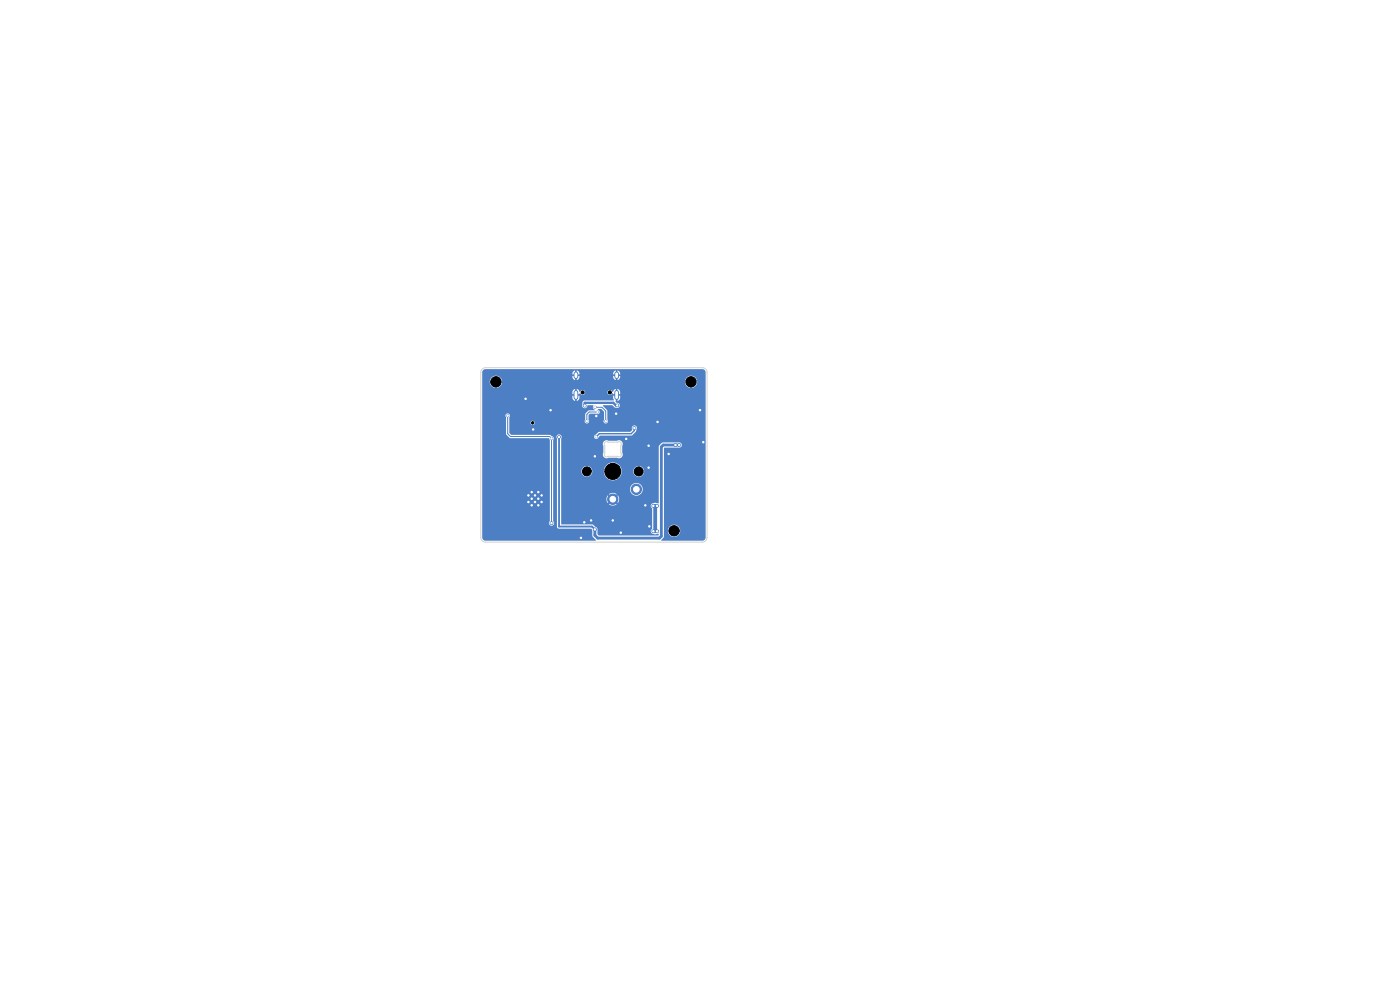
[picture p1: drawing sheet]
<svg xmlns="http://www.w3.org/2000/svg" width="297mm" height="210mm" viewBox="0 0 297 210" stroke-linecap="round" stroke-linejoin="round" font-family="sans-serif">
<path d="M122.2 79.3v.6M130.8 79.3v.6M122.2 83.2v1.1M130.8 83.2v1.1" fill="none" stroke="#4d7fc4" stroke-width="1"/>
<g fill="#4d7fc4" stroke="#4d7fc4" stroke-width=".21">
<circle cx="130" cy="105.9" r="1.1"/>
<circle cx="135" cy="103.8" r="1.1"/>
<circle cx="114.9" cy="106.5" r=".3"/>
<circle cx="114.9" cy="105.1" r=".3"/>
<circle cx="114.2" cy="107.2" r=".3"/>
<circle cx="114.2" cy="105.8" r=".3"/>
<circle cx="114.2" cy="104.4" r=".3"/>
<circle cx="113.5" cy="106.5" r=".3"/>
<circle cx="113.5" cy="105.1" r=".3"/>
<circle cx="112.8" cy="107.2" r=".3"/>
<circle cx="112.8" cy="105.8" r=".3"/>
<circle cx="112.8" cy="104.4" r=".3"/>
<circle cx="112.1" cy="106.5" r=".3"/>
<circle cx="112.1" cy="105.1" r=".3"/>
<circle cx="137.6" cy="99.2" r=".3"/>
<circle cx="148.5" cy="87" r=".3"/>
<circle cx="111.5" cy="84.6" r=".22"/>
<circle cx="132.8" cy="93.1" r=".22"/>
<circle cx="123.2" cy="114.1" r=".22"/>
<circle cx="131.7" cy="113" r=".23"/>
<circle cx="149.2" cy="93.8" r=".3"/>
<circle cx="141.8" cy="96.3" r=".3"/>
<circle cx="130" cy="110.4" r=".3"/>
<circle cx="126.5" cy="88.3" r=".3"/>
<circle cx="125.4" cy="110.4" r=".22"/>
<circle cx="126.2" cy="96.8" r=".22"/>
<circle cx="130.7" cy="87.8" r=".3"/>
<circle cx="137.8" cy="111.7" r=".23"/>
<circle cx="123.9" cy="110.8" r=".22"/>
<circle cx="116.8" cy="87" r=".3"/>
<circle cx="137.6" cy="94.5" r=".23"/>
<circle cx="136.9" cy="107.2" r=".22"/>
<circle cx="139.5" cy="89.5" r=".3"/>
<circle cx="113.1" cy="91.1" r=".3"/>
<circle cx="143.3" cy="94.4" r=".3"/>
<circle cx="126.2" cy="112.3" r=".3"/>
<circle cx="118.6" cy="92.7" r=".3"/>
<circle cx="144.1" cy="94.4" r=".3"/>
<circle cx="117" cy="93" r=".23"/>
<circle cx="107.7" cy="88.2" r=".22"/>
<circle cx="117" cy="111" r=".3"/>
<circle cx="138.6" cy="112.7" r=".3"/>
<circle cx="139.4" cy="107.3" r=".3"/>
<circle cx="126.5" cy="92.6" r=".22"/>
<circle cx="134.6" cy="90.8" r=".3"/>
<circle cx="139.4" cy="112.7" r=".3"/>
<circle cx="138.6" cy="107.3" r=".3"/>
<circle cx="124.1" cy="86.1" r=".3"/>
<circle cx="130.9" cy="86" r=".3"/>
<circle cx="126.7" cy="87.4" r=".22"/>
<circle cx="124.5" cy="89.4" r=".22"/>
<circle cx="126.2" cy="86.4" r=".22"/>
<circle cx="128.5" cy="89.4" r=".22"/>
</g>
<path d="M118.6 92.7v19h7l.6 .6" fill="none" stroke="#4d7fc4" stroke-width=".4"/>
<path d="M144.1 94.4h-3.4l-.4 .4v19l-.4 .4h-13.1l-.6-.6v-1.3M138.6 107.3h.8M138.6 112.7h.8" fill="none" stroke="#4d7fc4" stroke-width=".6"/>
<path d="M107.7 88.2v3.8l.6 .6h8.3l.4 .4v18M126.2 86.4h1.5l.8 .8v2.2M126.7 87.4h-1.7l-.5 .5v1.5" fill="none" stroke="#4d7fc4" stroke-width=".21"/>
<path d="M134.6 90.8v.5l-.7 .7h-6.8l-.6 .7" fill="none" stroke="#4d7fc4" stroke-width=".3"/>
<path d="M139 107.3v5.4" fill="none" stroke="#4d7fc4" stroke-width=".8"/>
<path d="M130.9 86h-.3l-.5-.5h-6.1v.6" fill="none" stroke="#4d7fc4" stroke-width=".5"/>
<path d="M102.5 78.5l.5-.2h46a.7 .7 0 0 1 .7 .7v35a.7 .7 0 0 1-.7 .7h-8.7l.6-.9v-1.3h.8v.2a1.3 1.3 0 0 0 2 1 1.3 1.3 0 0 0 0-2.2 1.3 1.3 0 0 0-2 1h-.8v-17.4l.1-.1h3.2a.56 .56 0 0 0 .5-.6 .56 .56 0 0 0-.5-.6h-3.6l-.8 .8-.1 12.1h-.2a1.17 1.17 0 0 0-1.5 .5l.3 .6v4.4a.64 .64 0 0 0-.2 .7 .64 .64 0 0 0 .7 .4l.9-.1v.3l-.1 .1h-12.5l-.3-.3-.1-1.2-.9-.8-6.7-.1v-5.4h9.5l.3 .9 .6-.5 .2 .2-.5 .6a1.34 1.34 0 0 0 1.6 0l-.5-.6 .2-.2 .6 .5 .1-.1a1.34 1.34 0 0 0-.1-1.5l-.6 .5-.2-.2 .5-.6-.1-.1a1.34 1.34 0 0 0-1.5 .1l.5 .6-.2 .2-.6-.5-.3 .7h-9.5v-2.1h14.5a1.35 1.35 0 0 0 1.9 1.4 1.35 1.35 0 0 0 .4-2.3 1.35 1.35 0 0 0-2.2 .7l-.1 .2h-14.5v-3.8h4.2a1.15 1.15 0 0 0 1.2 1.3 1.15 1.15 0 0 0 1.1-1.3h2.5v.2a1.9 1.9 0 0 0 2 1.8 1.9 1.9 0 0 0 1.8-2h2.4v.2a1.15 1.15 0 0 0 1.8 .9 1.15 1.15 0 0 0 0-2 1.15 1.15 0 0 0-1.8 .9h-2.4a1.9 1.9 0 0 0-1.9-1.8 1.9 1.9 0 0 0-1.9 1.8h-2.5v-.2a1.15 1.15 0 0 0-1.2-.9 1.15 1.15 0 0 0-1.1 1.1h-4.2v-5.7h8.8l.1 1.8a.82 .82 0 0 0 .1 1 .82 .82 0 0 0 1 .1h1.8a.82 .82 0 0 0 1-.1 .82 .82 0 0 0 .1-1v-1.4a.81 .81 0 0 0-.1-1 .81 .81 0 0 0-1-.1l-2-.1a.8 .8 0 0 0-1 .8h-8.8v-1.6h6.9a.49 .49 0 0 0 .4 .5 .49 .49 0 0 0 .6-.4l.4-.3h6.6l.9-.8a.89 .89 0 0 0-.2-1.4 .63 .63 0 0 0-.6 .4 .63 .63 0 0 0 0 .6l-.4 .4h-6.6l-.9 .7-.2 .3-6.9-.1a.56 .56 0 0 0-.8-.3 .56 .56 0 0 0-.2 .8l.1 18.9 .3 .3h6.9l.2 .2 .1 1.4 .7 .8-23.4 .1a.7 .7 0 0 1-.7-.7v-25.9h4.9l.1 .4v3.5l.9 .9 8.3 .1 .1 .4v17.1a.57 .57 0 0 0 0 .8 .57 .57 0 0 0 .8 0 .57 .57 0 0 0 0-.8v-17.2a.51 .51 0 0 0-.4-.8l-.4-.3h-8.1l-.4-.4v-2.1h4.4v.1a.45 .45 0 0 0 .7 .3 .45 .45 0 0 0 0-.8 .45 .45 0 0 0-.7 .4h-4.4v-1.2a.49 .49 0 0 0-.2-.7 .49 .49 0 0 0-.7 .3h-4.9v-2.1h21.2v.1a.61 .61 0 0 0 .7 .5 .61 .61 0 0 0 .5-.6h1.1a.81 .81 0 0 0 .4 1l-1.3 .1-.7 .6-.1 1.4a.48 .48 0 0 0 .1 .6 .48 .48 0 0 0 .7 0 .48 .48 0 0 0 0-.7v-.9l.2-.3h1.3a.51 .51 0 0 0 .8-.3 .51 .51 0 0 0-.4-.6l.8-.1 .5 .5v1.7a.49 .49 0 0 0 .1 .7 .49 .49 0 0 0 .6 0 .49 .49 0 0 0 .1-.7l-.1-1.9-.9-1.1h2l.3 .3a.75 .75 0 0 0 1.3-.4 .59 .59 0 0 0-.7-.5l-.2-.2v-.6h.4v.5l.5-.6 .1-.5h-.5v-.4h.5l-.1-.6-.5-.5v.5h-.4v-.5l-.4 .3-.2 .4a.54 .54 0 0 0-.6-.5 .54 .54 0 0 0-.4 .7 .54 .54 0 0 0 .7 .3l.3-.3 .1 .2h.4v.4h-.4l.1 .9h-6.2l-.4 .4-.1 .7h-21.2v-2.8h19.1v.4h.5v.4h-.5l.1 .5 .5 .6v-.5h.4v.5l.4-.4 .1-.7h-.4v-.4h.4l.1-.2a.55 .55 0 0 0 .6 .4 .55 .55 0 0 0 .5-.6 .55 .55 0 0 0-.7-.4l-.4 .4-.2-.4-.4-.3v.5h-.4v-.5l-.4 .3-.2 .4h-19.1v-2.3h1.6a1.3 1.3 0 0 0 1.3 1.4 1.3 1.3 0 0 0 1.3-1.4h38.8v.2a1.3 1.3 0 0 0 2 1 1.3 1.3 0 0 0 0-2.2 1.3 1.3 0 0 0-2 1h-38.8v-.2a1.3 1.3 0 0 0-1.4-1 1.3 1.3 0 0 0-1.2 1.2h-1.6v-1.7h19.1v.2h.5v.4h-.5l.1 .5 .5 .3v-.5h.4v.5a.76 .76 0 0 0 .5-.8h-.4v-.4h.4v-.2h7.2v.2h.4v.4h-.4l.1 .5 .4 .3v-.5h.4v.5a.76 .76 0 0 0 .6-.8h-.5v-.4h.5v-.2l-.2-.4-.4-.2v.5h-.4v-.5l-.4 .2-.1 .4h-7.2l-.1-.4-.4-.2v.5h-.4v-.5l-.4 .2-.2 .4h-19.1z" fill="#4d7fc4"/>
<path d="M102.3 78.3l.7-.3h46a1 1 0 0 1 1 1v35a1 1 0 0 1-1 1h-46a1 1 0 0 1-1-1v-35zM128.3 93.8l.4-.1 2.2 .1 .4-.1 .3 .1 .2 .4-.1 1.8 .1 .4-.1 .3-.4 .2-.4-.1-2.2 .1-.3-.1-.2-.4 .1-.4-.1-1.8z" fill="none" stroke="#d0d2cd" stroke-width=".21"/>
<g fill="#fff" stroke="#fff" stroke-width=".21">
<circle cx="137.6" cy="99.2" r=".15"/>
<circle cx="148.5" cy="87" r=".15"/>
<circle cx="111.5" cy="84.6" r=".15"/>
<circle cx="132.8" cy="93.1" r=".15"/>
<circle cx="123.3" cy="114.1" r=".15"/>
<circle cx="131.7" cy="113" r=".15"/>
<circle cx="149.2" cy="93.8" r=".15"/>
<circle cx="141.8" cy="96.3" r=".15"/>
<circle cx="130" cy="110.4" r=".15"/>
<circle cx="126.5" cy="88.2" r=".15"/>
<circle cx="125.4" cy="110.4" r=".15"/>
<circle cx="126.2" cy="96.8" r=".15"/>
<circle cx="130.7" cy="87.8" r=".15"/>
<circle cx="137.7" cy="111.7" r=".15"/>
<circle cx="124" cy="110.8" r=".15"/>
<circle cx="116.8" cy="87" r=".15"/>
<circle cx="137.6" cy="94.6" r=".15"/>
<circle cx="136.9" cy="107.2" r=".15"/>
<circle cx="139.5" cy="89.5" r=".15"/>
<circle cx="113.1" cy="91.1" r=".15"/>
<circle cx="143.3" cy="94.4" r=".15"/>
<circle cx="126.2" cy="112.3" r=".15"/>
<circle cx="118.6" cy="92.7" r=".15"/>
<circle cx="144.1" cy="94.4" r=".15"/>
<circle cx="117" cy="93" r=".15"/>
<circle cx="107.7" cy="88.2" r=".15"/>
<circle cx="117" cy="111" r=".15"/>
<circle cx="138.6" cy="112.7" r=".15"/>
<circle cx="139.4" cy="107.3" r=".15"/>
<circle cx="126.5" cy="92.6" r=".15"/>
<circle cx="134.6" cy="90.8" r=".15"/>
<circle cx="139.4" cy="112.7" r=".15"/>
<circle cx="138.6" cy="107.3" r=".15"/>
<circle cx="124" cy="86.1" r=".15"/>
<circle cx="131" cy="86" r=".15"/>
<circle cx="126.7" cy="87.4" r=".15"/>
<circle cx="124.5" cy="89.4" r=".15"/>
<circle cx="126.3" cy="86.4" r=".15"/>
<circle cx="128.5" cy="89.4" r=".15"/>
<circle cx="130" cy="105.9" r=".6"/>
<circle cx="135" cy="103.8" r=".6"/>
<circle cx="114.9" cy="106.5" r=".15"/>
<circle cx="114.9" cy="105.1" r=".15"/>
<circle cx="114.2" cy="107.2" r=".15"/>
<circle cx="114.2" cy="105.8" r=".15"/>
<circle cx="114.2" cy="104.4" r=".15"/>
<circle cx="113.5" cy="106.5" r=".15"/>
<circle cx="113.5" cy="105.1" r=".15"/>
<circle cx="112.8" cy="107.2" r=".15"/>
<circle cx="112.8" cy="105.8" r=".15"/>
<circle cx="112.8" cy="104.4" r=".15"/>
<circle cx="112.1" cy="106.5" r=".15"/>
<circle cx="112.1" cy="105.1" r=".15"/>
</g>
<g fill="#000" stroke="#000" stroke-width=".21">
<circle cx="105.2" cy="81" r="1.1"/>
<circle cx="113" cy="89.7" r=".25"/>
<circle cx="123.6" cy="83.2" r=".33"/>
<circle cx="124.5" cy="100" r=".95"/>
<circle cx="129.4" cy="83.2" r=".32"/>
<circle cx="135.5" cy="100" r=".95"/>
<circle cx="146.6" cy="81" r="1.1"/>
<circle cx="130" cy="100" r="1.7"/>
<circle cx="143" cy="112.6" r="1.1"/>
</g>
<path d="M122.2 79.3v.6M130.8 79.3v.6M122.2 83.2v1.1M130.8 83.2v1.1" fill="none" stroke="#fff" stroke-width=".6"/>
</svg>
